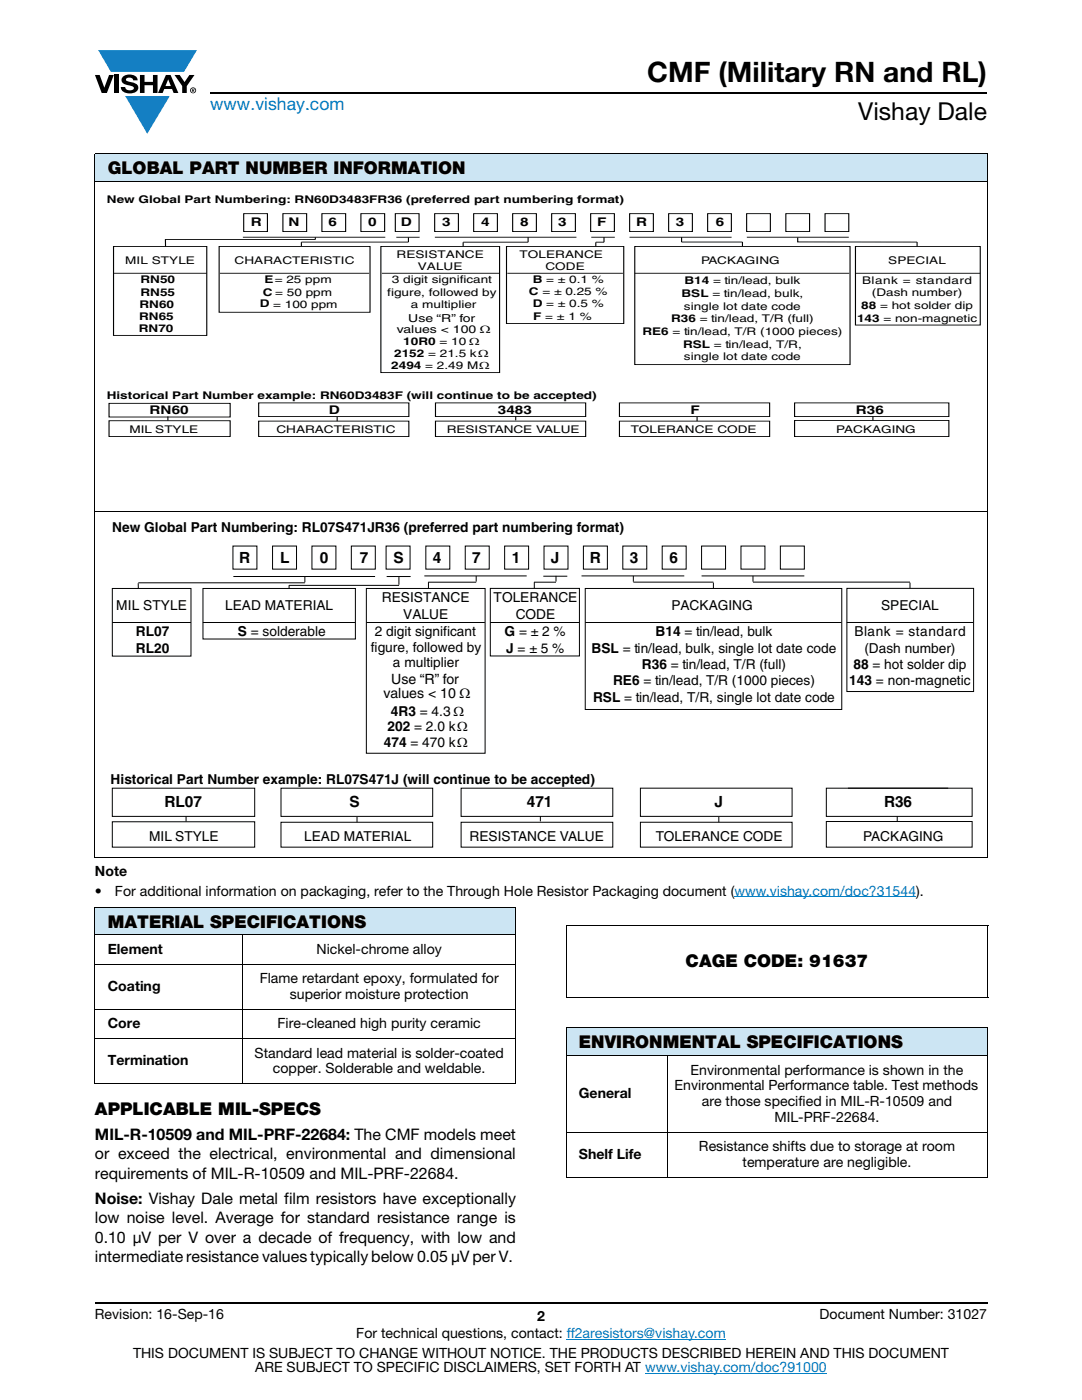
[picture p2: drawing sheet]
<svg xmlns="http://www.w3.org/2000/svg" width="216mm" height="279mm" viewBox="0 0 216 279" stroke-linecap="round" stroke-linejoin="round" font-family="sans-serif">
<defs><g id="words">
<text font-size="5.6" x="129.2" y="16.4">CMF (Military RN and RL)</text>
<text font-size="4.9" x="171.3" y="24">Vishay Dale</text>
<text font-size="3.5" fill="#007ec4" x="42" y="21.9">www.vishay.com</text>
<g font-size="3.5">
<text x="21.5" y="34.8">GLOBAL PART NUMBER INFORMATION</text>
<text x="21.5" y="185.2">MATERIAL SPECIFICATIONS</text>
<text x="136.8" y="192.9">CAGE CODE: 91637</text>
<text x="115.5" y="209.2">ENVIRONMENTAL SPECIFICATIONS</text>
<text x="18.9" y="222.5">APPLICABLE MIL-SPECS</text>
</g>
<g font-size="3.2">
<text x="18.9" y="227.5">MIL-R-10509 and MIL-PRF-22684: The CMF models meet</text>
<text x="18.9" y="231.4">or exceed the electrical, environmental and dimensional</text>
<text x="18.9" y="235.3">requirements of MIL-R-10509 and MIL-PRF-22684.</text>
<text x="18.9" y="240.2">Noise: Vishay Dale metal film resistors have exceptionally</text>
<text x="18.9" y="244.1">low noise level. Average for standard resistance range is</text>
<text x="18.9" y="248">0.10 μV per V over a decade of frequency, with low and</text>
<text x="18.9" y="251.8">intermediate resistance values typically below 0.05 μV per V.</text>
</g>
<g font-size="3.1">
<text x="47.7" y="112.3">R</text>
<text x="55.9" y="112.3">L</text>
<text x="63.8" y="112.3">0</text>
<text x="71.8" y="112.3">7</text>
<text x="78.5" y="112.3">S</text>
<text x="86.4" y="112.3">4</text>
<text x="94.2" y="112.3">7</text>
<text x="102.1" y="112.3">1</text>
<text x="109.9" y="112.3">J</text>
<text x="117.7" y="112.3">R</text>
<text x="125.7" y="112.3">3</text>
<text x="133.6" y="112.3">6</text>
<text x="32.8" y="161.2">RL07</text>
<text x="69.7" y="161.2">S</text>
<text x="105.1" y="161.2">471</text>
<text x="142.6" y="161.2">J</text>
<text x="176.4" y="161.2">R36</text>
</g>
<g font-size="2.8">
<text x="78.1" y="136.5">Use “R” for</text>
<text x="76.5" y="139.3">values &lt; 10 Ω</text>
<text x="18.9" y="174.9">Note</text>
<text x="18.9" y="178.7">•</text>
<text x="22.9" y="178.7">For additional information on packaging, refer to the Through Hole Resistor Packaging document (www.vishay.com/doc?31544).</text>
<text x="21.5" y="190.4">Element</text>
<text x="63.2" y="190.4">Nickel-chrome alloy</text>
<text x="21.5" y="197.8">Coating</text>
<text x="51.8" y="196.2">Flame retardant epoxy, formulated for</text>
<text x="57.8" y="199.4">superior moisture protection</text>
<text x="21.5" y="205.2">Core</text>
<text x="55.4" y="205.2">Fire-cleaned high purity ceramic</text>
<text x="21.5" y="212.6">Termination</text>
<text x="50.8" y="211.1">Standard lead material is solder-coated</text>
<text x="54.5" y="214.2">copper. Solderable and weldable.</text>
<text x="137.8" y="214.4">Environmental performance is shown in the</text>
<text x="115.5" y="219.2">General</text>
<text x="134.6" y="217.6">Environmental Performance table. Test methods</text>
<text x="140" y="220.8">are those specified in MIL-R-10509 and</text>
<text x="154.5" y="224">MIL-PRF-22684.</text>
<text x="115.5" y="231.4">Shelf Life</text>
<text x="139.5" y="229.8">Resistance shifts due to storage at room</text>
<text x="148.2" y="233">temperature are negligible.</text>
<text x="18.9" y="263.3">Revision: 16-Sep-16</text>
<text x="107.2" y="263.6">2</text>
<text x="163.6" y="263.3">Document Number: 31027</text>
<text x="71.1" y="267.1">For technical questions, contact: ff2aresistors@vishay.com</text>
<text x="26.5" y="271">THIS DOCUMENT IS SUBJECT TO CHANGE WITHOUT NOTICE. THE PRODUCTS DESCRIBED HEREIN AND THIS DOCUMENT</text>
<text x="50.9" y="273.8">ARE SUBJECT TO SPECIFIC DISCLAIMERS, SET FORTH AT www.vishay.com/doc?91000</text>
</g>
<g font-size="2.7">
<text x="22.4" y="106.2">New Global Part Numbering: RL07S471JR36 (preferred part numbering format)</text>
<text x="23.2" y="121.8">MIL STYLE</text>
<text x="44.9" y="121.8">LEAD MATERIAL</text>
<text x="76.2" y="120.2">RESISTANCE</text>
<text x="80.5" y="123.4">VALUE</text>
<text x="98.5" y="120.2">TOLERANCE</text>
<text x="102.9" y="123.4">CODE</text>
<text x="134" y="121.8">PACKAGING</text>
<text x="175.8" y="121.8">SPECIAL</text>
<text x="27.1" y="126.9">RL07</text>
<text x="27.1" y="130.4">RL20</text>
<text x="47.5" y="126.9">S = solderable</text>
<text x="74" y="130">figure, followed by</text>
<text x="74.8" y="126.9">2 digit significant</text>
<text x="100.7" y="126.9">G = ± 2 %</text>
<text x="101" y="130.4">J = ± 5 %</text>
<text x="118" y="130.2">BSL = tin/lead, bulk, single lot date code</text>
<text x="130.8" y="126.9">B14 = tin/lead, bulk</text>
<text x="170.5" y="127">Blank = standard</text>
<text x="172.5" y="130.2">(Dash number)</text>
<text x="78.4" y="133.1">a multiplier</text>
<text x="122.3" y="136.8">RE6 = tin/lead, T/R (1000 pieces)</text>
<text x="128.1" y="133.5">R36 = tin/lead, T/R (full)</text>
<text x="169.5" y="136.8">143 = non-magnetic</text>
<text x="170.3" y="133.5">88 = hot solder dip</text>
<text x="78" y="142.9">4R3 = 4.3 Ω</text>
<text x="118.3" y="140">RSL = tin/lead, T/R, single lot date code</text>
<text x="76.6" y="149">474 = 470 kΩ</text>
<text x="77.3" y="146">202 = 2.0 kΩ</text>
<text x="22.1" y="156.4">Historical Part Number example: RL07S471J (will continue to be accepted)</text>
<text x="29.8" y="167.9">MIL STYLE</text>
<text x="60.7" y="167.9">LEAD MATERIAL</text>
<text x="93.7" y="167.9">RESISTANCE VALUE</text>
<text x="130.8" y="167.9">TOLERANCE CODE</text>
<text x="172.2" y="167.9">PACKAGING</text>
</g>
<g font-size="2.4">
<text x="50.1" y="45.2">R</text>
<text x="57.6" y="45.2">N</text>
<text x="65.5" y="45.2">6</text>
<text x="73.5" y="45.2">0</text>
<text x="80" y="45.2">D</text>
<text x="88.2" y="45.2">3</text>
<text x="96" y="45.2">4</text>
<text x="103.8" y="45.2">8</text>
<text x="111.4" y="45.2">3</text>
<text x="119.2" y="45.2">F</text>
<text x="127" y="45.2">R</text>
<text x="134.9" y="45.2">3</text>
<text x="142.8" y="45.2">6</text>
<text x="29.9" y="82.6">RN60</text>
<text x="65.6" y="82.6">D</text>
<text x="99.4" y="82.6">3483</text>
<text x="137.8" y="82.6">F</text>
<text x="170.8" y="82.6">R36</text>
</g>
<g font-size="2.2">
<text x="81.5" y="64.2">Use “R” for</text>
<text x="79.2" y="66.4">values &lt; 100 Ω</text>
</g>
<g font-size="2.1">
<text x="21.3" y="40.5">New Global Part Numbering: RN60D3483FR36 (preferred part numbering format)</text>
<text x="25" y="52.7">MIL STYLE</text>
<text x="46.8" y="52.7">CHARACTERISTIC</text>
<text x="79.1" y="51.4">RESISTANCE</text>
<text x="83.4" y="53.9">VALUE</text>
<text x="103.7" y="51.4">TOLERANCE</text>
<text x="108.8" y="53.9">CODE</text>
<text x="139.9" y="52.7">PACKAGING</text>
<text x="177.2" y="52.7">SPECIAL</text>
<text x="28" y="56.5">RN50</text>
<text x="28" y="59">RN55</text>
<text x="52.5" y="59">C = 50 ppm</text>
<text x="52.8" y="56.5">E= 25 ppm</text>
<text x="77.3" y="59">figure, followed by</text>
<text x="78.2" y="56.5">3 digit significant</text>
<text x="105.5" y="58.9">C = ± 0.25 %</text>
<text x="106.3" y="56.5">B = ± 0.1 %</text>
<text x="136" y="59.3">BSL = tin/lead, bulk,</text>
<text x="136.6" y="56.7">B14 = tin/lead, bulk</text>
<text x="172" y="56.6">Blank = standard</text>
<text x="174" y="59.1">(Dash number)</text>
<text x="27.8" y="63.8">RN65</text>
<text x="27.8" y="61.5">RN60</text>
<text x="51.8" y="61.3">D = 100 ppm</text>
<text x="82" y="61.5">a multiplier</text>
<text x="106.3" y="61.3">D = ± 0.5 %</text>
<text x="106.4" y="63.9">F = ± 1 %</text>
<text x="133.9" y="64.3">R36 = tin/lead, T/R (full)</text>
<text x="136.5" y="61.8">single lot date code</text>
<text x="171" y="64.2">143 = non-magnetic</text>
<text x="171.8" y="61.7">88 = hot solder dip</text>
<text x="27.7" y="66.3">RN70</text>
<text x="78.7" y="71.3">2152 = 21.5 kΩ</text>
<text x="80.5" y="68.9">10R0 = 10 Ω</text>
<text x="128.2" y="66.9">RE6 = tin/lead, T/R (1000 pieces)</text>
<text x="136.3" y="69.4">RSL = tin/lead, T/R,</text>
<text x="136.5" y="71.9">single lot date code</text>
<text x="78.1" y="73.6">2494 = 2.49 MΩ</text>
<text x="21.3" y="79.6">Historical Part Number example: RN60D3483F (will continue to be accepted)</text>
<text x="25.8" y="86.4">MIL STYLE</text>
<text x="55.2" y="86.4">CHARACTERISTIC</text>
<text x="89.1" y="86.4">RESISTANCE VALUE</text>
<text x="125.9" y="86.4">TOLERANCE CODE</text>
<text x="166.8" y="86.4">PACKAGING</text>
</g>
</g></defs>
<g fill="#147fc3">
<path d="M19.6 10h19.7l-2.6 4.3h-1.1h-13.5z"/>
<path d="M25 19.2h8.9l-4.5 7.5z"/>
</g>
<g fill="#000">
<path d="M18.9 15h1l.9 2.5 1-2.5h.9l-1.4 3.6h-1zM22.9 15h.9v3.6h-.9zM24.6 15.3a2.1 2.1 0 0 1 2.8 .3l.1 .4h-.9a.79 .79 0 0 0-.7-.5 .79 .79 0 0 0-.8 .4l.3 .3 1 .2a1.08 1.08 0 0 1 1.2 1 1.08 1.08 0 0 1-1.1 1.2 1.73 1.73 0 0 1-2.4-1.2h.9a.96 .96 0 0 0 .8 .6 .96 .96 0 0 0 .9-.4 1.31 1.31 0 0 0-1.2-.6 1.03 1.03 0 0 1-1.1-.6 1.03 1.03 0 0 1 .2-1.1zM27.9 15h.9v1.3h1.7v-1.3h.9v3.6h-.9v-1.6h-1.7v1.6h-.9zM34.8 15h1.1l.9 1.4 1-1.4h1l-1.5 2.2v1.4h-.9v-1.4z"/>
<path d="M33.6 15.9l.5 1.3h-1.1zM33.1 15l-1.6 3.6h1l.3-.8h1.5l.3 .8h1l-1.6-3.6z"/>
<path d="M38.4 17.8h.2v.2h-.2zM38.3 17.7v.7h.1v-.3l.4 .3-.2-.3 .2-.2-.1-.2z"/>
<path d="M38.1 18a.46 .46 0 0 1 .9 0 .46 .46 0 0 1-.9 0zM37.9 18a.6 .6 0 0 0 1.2 0 .6 .6 0 0 0-1.2 0z"/>
</g>
<path d="M42 18.6h155M18.9 260h178.1" fill="none" stroke="#000" stroke-width=".36"/>
<path d="M146.6 179h36.2M113.1 267.3h31.7M128.7 274h36.3" fill="none" stroke="#007ec4" stroke-width=".2"/>
<path d="M18.9 30.7h178.1v5.5h-178.1z" fill="#cce5f3"/>
<path d="M18.9 30.7h178.1M18.9 36.2h178.1M18.9 30.8v140.3M197 30.8v140.3M18.9 102.2h178.1M18.9 171.2h178.1" fill="none" stroke="#000" stroke-width=".2"/>
<path d="M21.3 38.7h174.4v62h-174.4z" fill="#fff"/>
<g fill="none" stroke="#000" stroke-width=".2">
<path d="M22.7 49.2h18.6v17.7h-18.6zM22.7 54.5h18.6M33 47.7v1.5M43.7 49.2h30.1v13.1h-30.1zM43.9 54.5h29.8M48.5 47.3h28.4M48.6 42.6h4.8v3.6h-4.8zM56.5 42.6h4.7v3.6h-4.7zM62.9 47.4v.4h-30M64.2 42.6h4.8v3.6h-4.8zM72 42.6h4.8v3.6h-4.8zM76 49.2h23.7v25.2h-23.7z"/>
<path d="M76.2 54.5h23.4M78.9 42.6h4.7v3.6h-4.7zM79.1 47.3h4.6M81.4 48.3h-21.3v.8M81.5 47.4v.9M86.7 42.6h4.8v3.6h-4.8zM86.8 47.3h28.2M92.4 48.4v.8M94.5 42.6h4.7v3.6h-4.7zM101.1 49.2h23.4v15.4h-23.4zM101.2 54.5h23.1M102.3 42.6h4.7v3.6h-4.7z"/>
<path d="M105.4 47.3v1h-13M110.1 42.6h4.7v3.6h-4.7zM117.9 42.6h4.7v3.6h-4.7zM118 47.3h4.7M118.9 48.4v.8M120.5 47.3v1h-1.6M125.6 47.3h20.4M125.6 42.6h4.8v3.6h-4.8zM126.7 54.5h42.8M126.7 49.2h42.9v23.6h-42.9zM133.4 42.6h4.8v3.6h-4.8zM136 47.3v1h12.1v.9"/>
<path d="M141.2 42.6h4.7v3.6h-4.7zM149 42.6h4.7v3.6h-4.7zM149 47.3h20.4M156.8 42.6h4.7v3.6h-4.7zM159.2 47.4v.9h23.8v.9M164.6 42.6h4.8v3.6h-4.8zM170.7 49.2h24.9v15.7h-24.9zM170.7 54.5h24.9M21.8 84h24.1v3.1h-24.1zM21.8 80.5h24.1v2.7h-24.1zM33.5 83.1v.8M51.6 84h30v3.1h-30z"/>
<path d="M51.6 80.4h30v2.7h-30zM67.3 83.2v.8M86.9 80.4h30v2.7h-30zM86.9 84h30v3.1h-30zM102.9 83.1v.8M123.6 80.4h30v2.7h-30zM123.6 84h30v3.1h-30zM139.1 83.2v.8M158.5 80.4h30.8v2.7h-30.8zM158.5 83.9h30.8v3.2h-30.8zM174.2 83.1v.8"/>
</g>
<path d="M22.1 103.9h172.3v65.2h-172.3z" fill="#fff"/>
<g fill="none" stroke="#000" stroke-width=".2">
<path d="M22.4 117.4h15.7v13.5h-15.7zM27.6 116.4v1M27.6 116.3h33.2M40.5 117.4h30.4v10.1h-30.4zM46.5 109h4.8v4.6h-4.8zM46.6 115.1h28.2M54.4 109h4.8v4.6h-4.8zM57.7 116.8h21.9M57.7 116.8v.6M60.8 115.1v1.1M62.2 109h4.8v4.6h-4.8zM70.1 109h4.8v4.6h-4.8z"/>
<path d="M73.1 117.4h23.7v32.9h-23.7zM77 109h4.8v4.6h-4.8zM77.2 115.1h4.7M79.6 115.2v1.5M84.7 114.9h20.4M85 109h4.8v4.6h-4.8zM85.4 116.2h9.6M85.5 116.2v1.2M92.8 109h4.8v4.6h-4.8zM95 114.9v1.2M97.8 117.4h17.8v13.5h-17.8zM100.7 109h4.8v4.6h-4.8z"/>
<path d="M106.6 116.2h4.3M106.6 116.2v1.2M108.4 115h4.8M108.6 109h4.7v4.6h-4.7zM110.9 114.9v1.2M116 114.9h20.5M116.4 109h4.8v4.6h-4.8zM116.8 117.4h51.2v24.2h-51.2zM124.3 109h4.8v4.6h-4.8zM126.4 116.2h16M126.4 114.9v1.2M132.1 109h4.8v4.6h-4.8z"/>
<path d="M140 109h4.8v4.6h-4.8zM140 114.9h20.5M142.4 116.3v1.1M147.9 109h4.7v4.6h-4.7zM150.2 116.2h31.4M150.2 114.9v1.2M155.7 109h4.8v4.6h-4.8zM169 117.4h25.3v20.6h-25.3zM181.6 116.3v1.1M22.4 124.2h15.7M40.5 124.2h30.4M73.1 124.2h23.7"/>
<path d="M97.8 124.2h17.7M116.8 124.2h51.1M169 124.2h25.2M22.4 157.3h28.4v5.6h-28.4zM56.1 157.3h30.2v5.6h-30.2zM92 157.3h30.3v5.6h-30.3zM127.8 157.3h30.3v5.6h-30.3zM164.9 157.3h29.1v5.6h-29.1zM169.2 157.3h20M22.4 164h28.4v5.1h-28.4zM37.1 162.9v1.1M56.1 164.1h30.2v5h-30.2z"/>
<path d="M71.2 163v1.1M92 164.1h30.3v5h-30.3zM107.8 162.9v1M127.8 164.1h30.3v5h-30.3zM143.4 163v1.1M164.9 164h29.1v5.1h-29.1zM179 162.9v1"/>
</g>
<path d="M18.9 181.1h84.1v5.5h-84.1z" fill="#cce5f3"/>
<path d="M18.9 181.1h84.1M18.9 186.6h84.1M18.9 192.4h84.1M18.9 181.2v34.9M48.4 186.5v29.8M103 181.2v34.9M18.9 201.4h84.1M18.9 207.2h84.1M18.9 216.2h84.1" fill="none" stroke="#000" stroke-width=".2"/>
<path d="M112.9 205.1h84.1v5.5h-84.1z" fill="#cce5f3"/>
<path d="M112.9 184.6h84.3M112.9 199.1h84.3M112.9 184.7v14.3M197.1 184.7v14.3M112.9 205.1h84.1M112.9 210.6h84.1M112.9 205.2v29.7M133.1 210.5v24.5M197 205.2v29.7M112.9 226h84.1M112.9 234.9h84.1" fill="none" stroke="#000" stroke-width=".2"/>
<use href="#words"/>
</svg>
